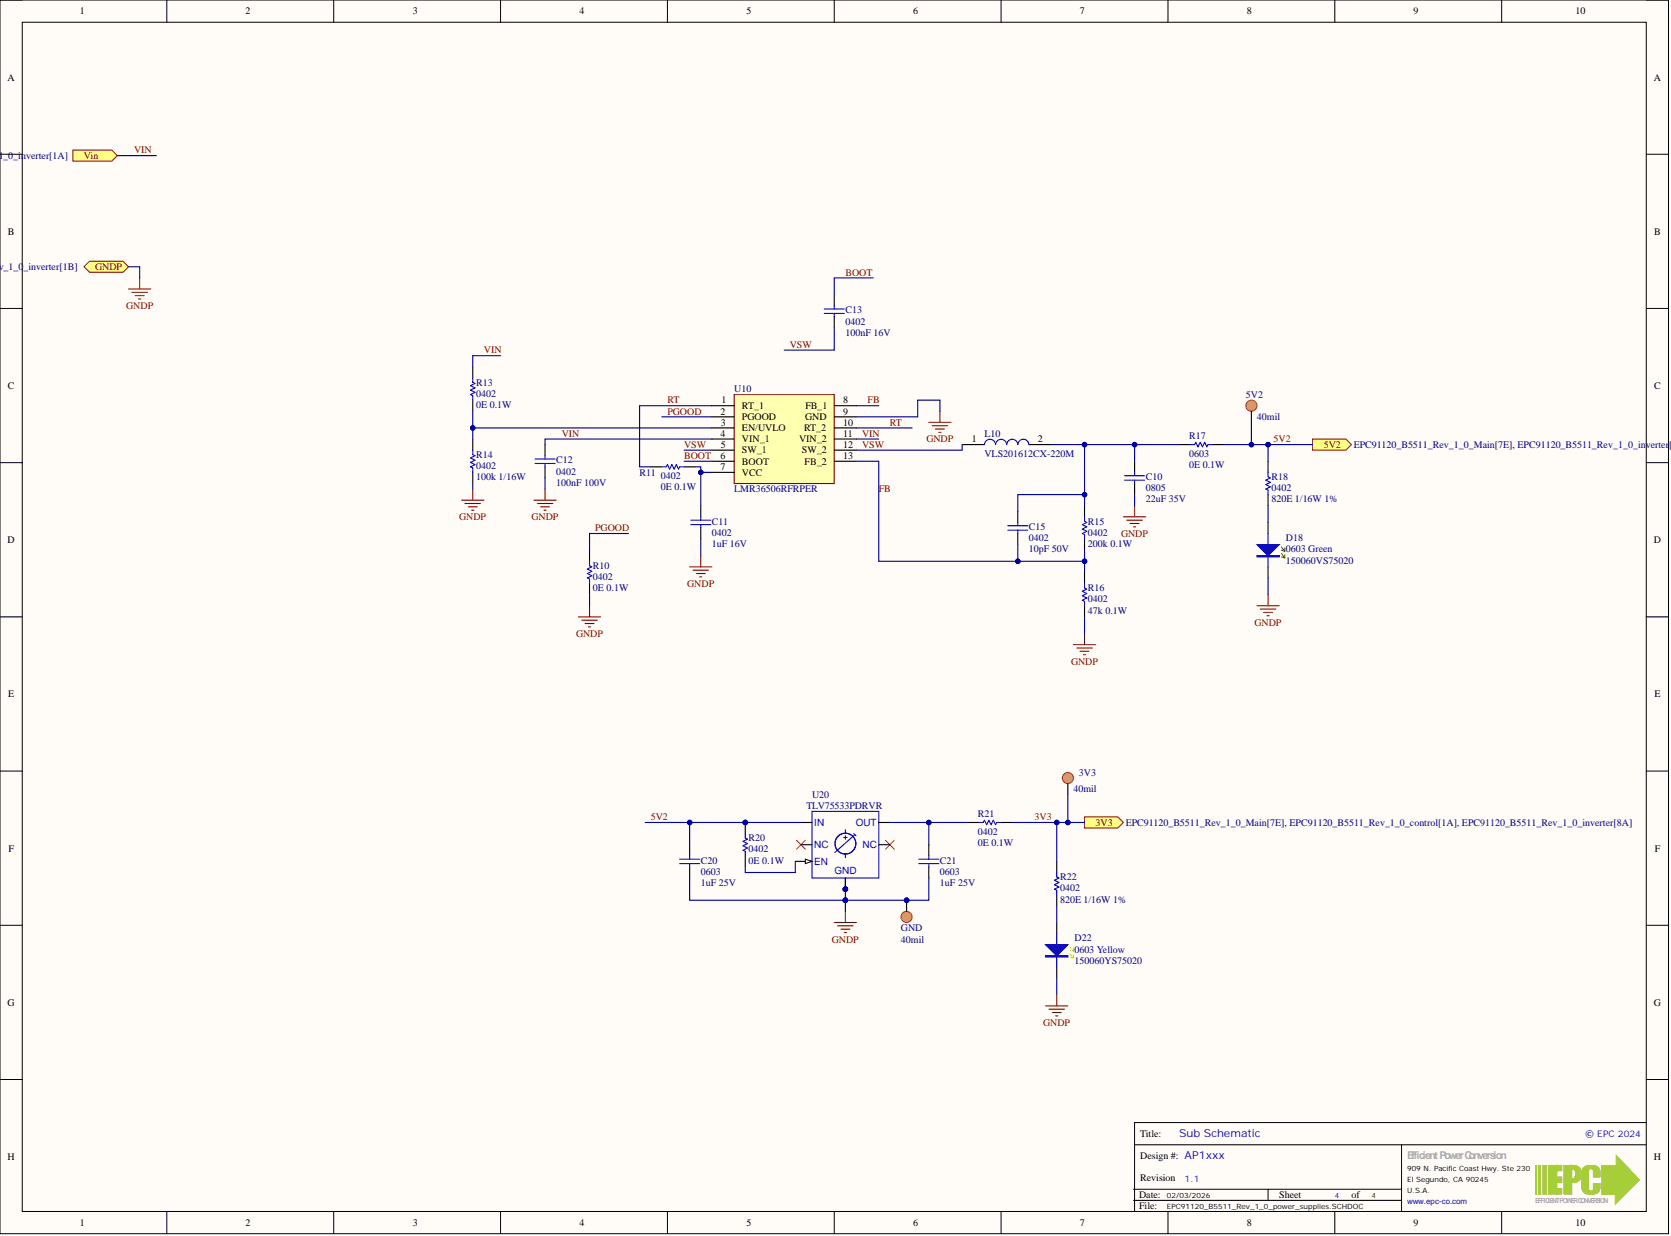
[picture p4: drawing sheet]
<svg xmlns="http://www.w3.org/2000/svg" width="381mm" height="282mm" viewBox="0 0 381 282" stroke-linecap="round" stroke-linejoin="round" font-family="sans-serif">
<defs><g id="words">
<text font-size="2.5" fill="#00f" x="268.8" y="259.3">Sub Schematic</text>
<text font-size="2.5" fill="#a8a9ad" x="320.8" y="264.2">EfficientPowerConversion</text>
<g font-size="2.3">
<text x="18.2" y="3.3">1</text>
<text x="56" y="3.3">2</text>
<text x="94.1" y="3.3">3</text>
<text x="132.1" y="3.3">4</text>
<text x="170.2" y="3.3">5</text>
<text x="208.2" y="3.3">6</text>
<text x="246.2" y="3.3">7</text>
<text x="284.3" y="3.3">8</text>
<text x="322.3" y="3.3">9</text>
<text x="359.2" y="3.3">10</text>
<text x="1.7" y="18.4">A</text>
<text x="377.1" y="18.4">A</text>
<text x="1.8" y="53.5">B</text>
<text x="377.2" y="53.5">B</text>
<text x="1.8" y="88.7">C</text>
<text x="377.2" y="88.7">C</text>
<text x="164.3" y="94.5">2</text>
<text x="164.5" y="92">1</text>
<text x="169.2" y="93.3">RT_1</text>
<text x="169.2" y="95.8">PGOOD</text>
<text x="183.6" y="95.8">GND</text>
<text x="183.6" y="93.3">FB_1</text>
<text x="192.2" y="92">8</text>
<text x="192.2" y="94.5">9</text>
<text x="164.3" y="99.6">4</text>
<text x="164.4" y="97.1">3</text>
<text x="169.2" y="98.3">EN/UVLO</text>
<text x="169.2" y="100.9">VIN_1</text>
<text x="182.2" y="100.9">VIN_2</text>
<text x="183.3" y="98.3">RT_2</text>
<text x="192.2" y="97.1">10</text>
<text x="192.2" y="99.6">11</text>
<text x="221.6" y="100.9">1</text>
<text x="236.6" y="100.9">2</text>
<text x="164.3" y="104.7">6</text>
<text x="164.3" y="107.2">7</text>
<text x="164.3" y="102.2">5</text>
<text x="169.2" y="103.4">SW_1</text>
<text x="169.2" y="106">BOOT</text>
<text x="182.8" y="103.4">SW_2</text>
<text x="183.5" y="106">FB_2</text>
<text x="192.2" y="102.2">12</text>
<text x="192.2" y="104.7">13</text>
<text x="169.2" y="108.5">VCC</text>
<text x="1.7" y="123.9">D</text>
<text x="377.1" y="123.9">D</text>
<text x="1.9" y="159.1">E</text>
<text x="377.2" y="159.1">E</text>
<text x="1.9" y="194.2">F</text>
<text x="377.3" y="194.2">F</text>
<text x="1.7" y="229.4">G</text>
<text x="377.1" y="229.4">G</text>
<text x="260" y="259.3">Title:</text>
<text x="1.7" y="264.5">H</text>
<text x="260" y="264.4">Design #: AP1xxx</text>
<text x="260" y="269.4">Revision</text>
<text x="377.1" y="264.5">H</text>
<text x="259.7" y="273.2">Date:</text>
<text x="259.7" y="275.8">File:</text>
<text x="291.7" y="273.2">Sheet</text>
<text x="308.2" y="273.2">of</text>
<text x="18.2" y="279.6">1</text>
<text x="56" y="279.6">2</text>
<text x="94.1" y="279.6">3</text>
<text x="132.1" y="279.6">4</text>
<text x="170.2" y="279.6">5</text>
<text x="208.2" y="279.6">6</text>
<text x="246.2" y="279.6">7</text>
<text x="284.3" y="279.6">8</text>
<text x="322.3" y="279.6">9</text>
<text x="359.2" y="279.6">10</text>
</g>
<g font-size="2.3" fill="#800000">
<text x="30.6" y="35">VIN</text>
<text x="19.1" y="36.3">Vin</text>
<text x="21.7" y="61.6">GNDP</text>
<text x="192.8" y="62.9">BOOT</text>
<text x="28.8" y="70.5">GNDP</text>
<text x="110.3" y="80.6">VIN</text>
<text x="180.1" y="79.3">VSW</text>
<text x="152.2" y="92">RT</text>
<text x="152.2" y="94.5">PGOOD</text>
<text x="197.8" y="92">FB</text>
<text x="128.1" y="99.6">VIN</text>
<text x="196.6" y="99.6">VIN</text>
<text x="202.9" y="97.1">RT</text>
<text x="211.2" y="100.9">GNDP</text>
<text x="290.4" y="100.9">5V2</text>
<text x="156" y="102.2">VSW</text>
<text x="156" y="104.7">BOOT</text>
<text x="196.6" y="102.2">VSW</text>
<text x="301.8" y="102.2">5V2</text>
<text x="200.4" y="112.3">FB</text>
<text x="104.7" y="118.6">GNDP</text>
<text x="121.2" y="118.6">GNDP</text>
<text x="135.7" y="121.2">PGOOD</text>
<text x="255.6" y="122.4">GNDP</text>
<text x="156.7" y="133.8">GNDP</text>
<text x="286" y="142.7">GNDP</text>
<text x="131.3" y="145.2">GNDP</text>
<text x="244.2" y="151.6">GNDP</text>
<text x="148.4" y="187.1">5V2</text>
<text x="235.9" y="187.1">3V3</text>
<text x="249.8" y="188.3">3V3</text>
<text x="189.7" y="214.9">GNDP</text>
<text x="237.9" y="234">GNDP</text>
</g>
<g font-size="2.3" fill="#000080">
<text x="-.4" y="36.3">1_0_inverter[1A]</text>
<text x="-.4" y="61.6">v_1_0_inverter[1B]</text>
<text x="192.8" y="71.5">C13</text>
<text x="192.8" y="74">0402</text>
<text x="192.8" y="76.6">100nF 16V</text>
<text x="108.6" y="88">R13</text>
<text x="167.4" y="89.5">U10</text>
<text x="108.6" y="90.5">0402</text>
<text x="108.6" y="93">0E 0.1W</text>
<text x="284.1" y="90.7">5V2</text>
<text x="286.6" y="95.8">40mil</text>
<text x="224.5" y="99.7">L10</text>
<text x="271.1" y="100.1">R17</text>
<text x="108.6" y="107">0402</text>
<text x="108.6" y="104.4">R14</text>
<text x="126.8" y="105.7">C12</text>
<text x="224.5" y="104.2">VLS201612CX-220M</text>
<text x="271.1" y="104.2">0603</text>
<text x="271.1" y="106.7">0E 0.1W</text>
<text x="308.7" y="102.2">EPC91120_B5511_Rev_1_0_Main[7E], EPC91120_B5511_Rev_1_0_inverter[1</text>
<text x="108.6" y="109.5">100k 1/16W</text>
<text x="126.8" y="108.2">0402</text>
<text x="126.8" y="110.8">100nF 100V</text>
<text x="145.8" y="108.5">R11</text>
<text x="150.7" y="109.2">0402</text>
<text x="150.7" y="111.8">0E 0.1W</text>
<text x="167.4" y="112.3">LMR36506RFRPER</text>
<text x="261.2" y="112">0805</text>
<text x="261.2" y="109.5">C10</text>
<text x="289.9" y="112">0402</text>
<text x="289.9" y="109.5">R18</text>
<text x="162.3" y="119.6">C11</text>
<text x="248" y="119.6">R15</text>
<text x="261.2" y="114.6">22uF 35V</text>
<text x="289.9" y="114.6">820E 1/16W 1%</text>
<text x="162.3" y="122.2">0402</text>
<text x="162.3" y="124.7">1uF 16V</text>
<text x="234.6" y="123.4">0402</text>
<text x="234.6" y="126">10pF 50V</text>
<text x="234.6" y="120.9">C15</text>
<text x="248" y="122.2">0402</text>
<text x="248" y="124.7">200k 0.1W</text>
<text x="293.2" y="126">0603 Green</text>
<text x="293.2" y="123.4">D18</text>
<text x="135.2" y="129.8">R10</text>
<text x="293.2" y="128.5">150060VS75020</text>
<text x="135.2" y="132.3">0402</text>
<text x="135.2" y="134.8">0E 0.1W</text>
<text x="248" y="137.4">0402</text>
<text x="248" y="134.8">R16</text>
<text x="248" y="139.9">47k 0.1W</text>
<text x="246" y="176.9">3V3</text>
<text x="183.9" y="184.5">TLV75533PDRVR</text>
<text x="185.1" y="182">U20</text>
<text x="244.7" y="180.7">40mil</text>
<text x="170.7" y="191.9">R20</text>
<text x="222.9" y="190.4">0402</text>
<text x="222.9" y="186.3">R21</text>
<text x="256.7" y="188.3">EPC91120_B5511_Rev_1_0_Main[7E], EPC91120_B5511_Rev_1_0_control[1A], EPC91120_B5511_Rev_1_0_inverter[8A]</text>
<text x="159.8" y="196.9">C20</text>
<text x="170.7" y="194.4">0402</text>
<text x="170.7" y="196.9">0E 0.1W</text>
<text x="214.3" y="196.9">C21</text>
<text x="222.9" y="192.9">0E 0.1W</text>
<text x="159.8" y="199.5">0603</text>
<text x="159.8" y="202">1uF 25V</text>
<text x="214.3" y="199.5">0603</text>
<text x="214.3" y="202">1uF 25V</text>
<text x="241.7" y="203.3">0402</text>
<text x="241.7" y="200.7">R22</text>
<text x="241.7" y="205.8">820E 1/16W 1%</text>
<text x="205.4" y="214.9">40mil</text>
<text x="205.4" y="212.4">GND</text>
<text x="245" y="214.7">D22</text>
<text x="245" y="217.2">0603 Yellow</text>
<text x="245" y="219.8">150060YS75020</text>
</g>
<g font-size="2.3" fill="#00f">
<text x="185.7" y="188.4">IN</text>
<text x="195.1" y="188.4">OUT</text>
<text x="185.7" y="197.2">EN</text>
<text x="185.7" y="193.4">NC</text>
<text x="196.7" y="193.4">NC</text>
<text x="190.3" y="199.3">GND</text>
</g>
<g font-size="2.1" fill="#00f">
<text x="361.4" y="259.4">© EPC 2024</text>
<text x="270.1" y="269.5">1.1</text>
</g>
<text font-size="1.8" fill="#00f" x="320.8" y="274.6">www.epc-co.com</text>
<g font-size="1.6">
<text x="320.8" y="267.1">909 N. Pacific Coast Hwy. Ste 230</text>
<text x="320.8" y="269.6">El Segundo, CA 90245</text>
<text x="266" y="273.2">02/03/2026</text>
<text x="266" y="275.7">EPC91120_B5511_Rev_1_0_power_supplies.SCHDOC</text>
<text x="320.8" y="272.1">U.S.A.</text>
</g>
<text font-size="1.6" fill="#00f" x="304.3" y="273.2">4</text>
<text font-size="1.6" fill="#008000" x="312.7" y="273.2">4</text>
<text font-size="1.6" fill="#a8a9ad" x="350" y="274.4">EFFICIENTPOWERCONVERSION</text>
</g></defs>
<path d="M0 0h380.4v281.3h-380.4z" fill-rule="evenodd" fill="#fffcf8"/>
<path d="M0 0h380.4v281.3h-380.4z" fill="none" stroke="#000" stroke-width=".23"/>
<path d="M5.1 5.1h370.3v271.2h-370.3z" fill-rule="evenodd" fill="#fffcf8"/>
<g fill="none" stroke="#000" stroke-width=".23">
<path d="M0 0h5.1M5.1 5.1h370.3v271.2h-370.3zM38 0v5.1M76.1 0v5.1M114.1 0v5.1M152.2 0v5.1M190.2 0v5.1M228.3 0v5.1M266.3 0v5.1M304.3 0v5.1M342.4 0v5.1M375.4 0h5v5.1"/>
<path d="M0 35.2h5.1M375.4 35.2h5M0 70.3h5.1M375.4 70.3h5M0 105.5h5.1M375.4 105.5h5M0 140.7h5.1M375.4 140.7h5M0 175.8h5.1M375.4 175.8h5M0 211h5.1M375.4 211h5"/>
<path d="M0 246.2h5.1M375.4 246.2h5M375.4 256h-116.7v20.3M38 276.3v5M76.1 276.3v5M114.1 276.3v5M152.2 276.3v5M190.2 276.3v5M228.3 276.3v5M258.4 273.7h61.2M258.4 271.2h61.2M258.7 261.1h116.7"/>
<path d="M266.3 276.3v5M289.1 271.2v2.5M304.3 276.3v5M319.6 261.1v15.2M342.4 276.3v5M380.4 276.3v5"/>
</g>
<path d="M351.8 265.8h.9v6.6h-.9z" fill-rule="evenodd" fill="#a6ce39"/>
<path d="M350.1 265.8h.3v6.6h-.3zM351.8 265.8h.9v6.6h-.9z" fill="none" stroke="#a6ce39" stroke-width=".23"/>
<path d="M350.3 265.8v6.6" fill="none" stroke="#a6ce39" stroke-width=".25"/>
<path d="M350.8 265.8h.5v6.6h-.5z" fill-rule="evenodd" fill="#a6ce39"/>
<path d="M350.8 265.8h.5v6.6h-.5z" fill="none" stroke="#a6ce39" stroke-width=".23"/>
<path d="M365.2 265.8h3.3v-2.3l5.3 5.6-5.5 5.5v-2.2h-3.1z" fill-rule="evenodd" fill="#a6ce39"/>
<path d="M365.2 265.8h3.3v-2.3l5.3 5.6-5.5 5.5v-2.2h-3.1z" fill="none" stroke="#a6ce39" stroke-width=".23"/>
<path d="M360.9 266.4a2.68 2.68 0 0 1 3.6 0l.3 .9v3.5a1.51 1.51 0 0 1-1.5 1.6 2.08 2.08 0 0 1-2.6-1.1v-4z" fill="#a6ce39"/>
<path d="M360.9 266.4a2.68 2.68 0 0 1 3.6 0l.3 .9v3.5a1.51 1.51 0 0 1-1.5 1.6 2.08 2.08 0 0 1-2.6-1.1v-4z" fill="none" stroke="#a6ce39" stroke-width=".23"/>
<path d="M362.5 266.9l.3-.1 .3 .2v4.1l-.3 .2-.4-.2z" fill="#fff"/>
<path d="M362.5 266.9l.3-.1 .3 .2v4.1l-.3 .2-.4-.2z" fill="none" stroke="#fff" stroke-width=".23"/>
<path d="M363.1 268.7h1.9v1h-1.9z" fill-rule="evenodd" fill="#fff"/>
<path d="M363.1 268.7h1.9v1h-1.9z" fill="none" stroke="#fff" stroke-width=".23"/>
<path d="M357.1 266.3a2.17 2.17 0 0 1 3.2 .3 2.66 2.66 0 0 1-.5 2.9 1.92 1.92 0 0 1-3-1v-1.5z" fill="#a6ce39"/>
<path d="M357.1 266.3a2.17 2.17 0 0 1 3.2 .3 2.66 2.66 0 0 1-.5 2.9 1.92 1.92 0 0 1-3-1v-1.5z" fill="none" stroke="#a6ce39" stroke-width=".23"/>
<path d="M358 266.9l.6-.1a1.15 1.15 0 0 1 0 1.7h-.5l-.2-.2-.2-.6z" fill="#fff"/>
<path d="M358 266.9l.6-.1a1.15 1.15 0 0 1 0 1.7h-.5l-.2-.2-.2-.6z" fill="none" stroke="#fff" stroke-width=".23"/>
<path d="M353 265.8h1.9v6.6h-1.9z" fill-rule="evenodd" fill="#a6ce39"/>
<path d="M353 265.8h1.9v6.6h-1.9z" fill="none" stroke="#a6ce39" stroke-width=".23"/>
<path d="M354.9 265.8h1.2v1.2h-1.2z" fill-rule="evenodd" fill="#a6ce39"/>
<path d="M354.9 265.8h1.2v1.2h-1.2z" fill="none" stroke="#a6ce39" stroke-width=".23"/>
<path d="M354.9 271.1h1.2v1.3h-1.2z" fill-rule="evenodd" fill="#a6ce39"/>
<path d="M354.9 271.1h1.2v1.3h-1.2z" fill="none" stroke="#a6ce39" stroke-width=".23"/>
<path d="M354.9 268.4h1.2v1.3h-1.2z" fill-rule="evenodd" fill="#a6ce39"/>
<path d="M354.9 268.4h1.2v1.3h-1.2z" fill="none" stroke="#a6ce39" stroke-width=".23"/>
<path d="M356.6 265.8h1.8v6.6h-1.8z" fill-rule="evenodd" fill="#a6ce39"/>
<path d="M356.6 265.8h1.8v6.6h-1.8z" fill="none" stroke="#a6ce39" stroke-width=".23"/>
<path d="M16.6 34.2h8.9l1.3 1.3-1.3 1.3h-8.9z" fill-rule="evenodd" fill="#ffff80"/>
<path d="M16.6 34.2h8.9l1.3 1.3-1.3 1.3h-8.9z" fill="none" stroke="#800000" stroke-width=".23"/>
<path d="M19.2 60.8l1.2-1.2h7.6l1.3 1.2-1.3 1.3h-7.6z" fill-rule="evenodd" fill="#ffff80"/>
<path d="M19.2 60.8l1.2-1.2h7.6l1.3 1.2-1.3 1.3h-7.6z" fill="none" stroke="#800000" stroke-width=".23"/>
<path d="M29.3 65.9h5.1M30.1 66.7h3.5M30.8 67.4h2.1M31.6 68.2h.5M31.8 63.4v2.5" fill="none" stroke="#800000" stroke-width=".25"/>
<path d="M190.2 67.2v2.5M190.2 72.2v2.6M107.8 83.6v2.6M107.8 91.3v2.5" fill="none" stroke="#000" stroke-width=".25"/>
<path d="M187.9 71.5h4.6M187.9 70.5h4.6M190.2 69.7v.8M190.2 71.5v.7M107.8 86.2v1l.5 .2-1 .6 1 .5-1 .5 1 .5-1 .5 .5 .2v1.1" fill="none" stroke="#00f" stroke-width=".25"/>
<circle cx="285.3" cy="92.5" r="1.27" fill="#f90"/>
<circle cx="285.3" cy="92.5" r="1.27" fill="none" stroke="#b45f06" stroke-width=".25"/>
<path d="M285.3 93.8v2.5" fill="none" stroke="#000" stroke-width=".25"/>
<path d="M167.4 90h22.8v20.3h-22.8z" fill-rule="evenodd" fill="#ffffb0"/>
<path d="M167.4 90h22.8v20.3h-22.8zM211.8 96.3h5M212.5 97.1h3.6M213.3 97.8h2M214.1 98.6h.5M214.3 93.8v2.5" fill="none" stroke="#800000" stroke-width=".25"/>
<g fill="none" stroke="#000" stroke-width=".25">
<path d="M162.3 92.5h5.1M162.3 95.1h5.1M162.3 97.6h5.1M190.2 92.5h5.1M190.2 95.1h5.1M190.2 97.6h5.1M162.3 100.1h5.1M162.3 102.7h5.1M162.3 105.2h5.1M162.3 107.7h5.1M190.2 100.1h5.1M190.2 102.7h5.1"/>
<path d="M190.2 105.2h5.1"/>
</g>
<path d="M299.3 100.1h7.6l1.3 1.3-1.3 1.3h-7.6z" fill-rule="evenodd" fill="#ffff80"/>
<path d="M299.3 100.1h7.6l1.3 1.3-1.3 1.3h-7.6z" fill="none" stroke="#800000" stroke-width=".23"/>
<g fill="none" stroke="#000" stroke-width=".25">
<path d="M124.3 101.4v2.5M124.3 106.5v2.5M148.4 106.5h2.5M156 106.5h2.5M159.8 115.3v2.6M219.4 101.4h5.1M232.1 116.6v2.5M234.6 101.4h5.1M247.3 115.3v2.6M258.7 105.2v2.5M258.7 110.3v2.5M268.8 101.4h2.6"/>
<path d="M276.4 101.4h2.6M289.1 105.2v2.5M289.1 112.8v2.5M289.1 119.1v2.6M159.8 120.4v2.5M232.1 121.7v2.5M247.3 122.9v2.6M289.1 129.3v2.5"/>
</g>
<g fill="none" stroke="#00f" stroke-width=".25">
<path d="M122 105.7h4.6M122 104.7h4.6M124.3 103.9v.8M124.3 105.7v.8M150.9 106.5h1l.3-.5 .5 1 .5-1 .5 1 .5-1 .5 1 .3-.5h1M157.5 119.6h4.6M157.5 118.6h4.6M159.8 117.9v.7M159.8 119.6v.8M224.5 101.4a1.26 1.26 0 0 1 1.2-1.2 1.26 1.26 0 0 1 1.3 1.2 1.27 1.27 0 0 1 1.3-1.2 1.27 1.27 0 0 1 1.2 1.2 1.27 1.27 0 0 1 1.3-1.2 1.27 1.27 0 0 1 1.3 1.2 1.27 1.27 0 0 1 1.2-1.2 1.27 1.27 0 0 1 1.3 1.2M229.8 119.9h4.5M232.1 119.1v.8"/>
<path d="M247.3 117.9v1l.5 .2-1 .5 1 .5-1 .6 1 .5-1 .5 .5 .2v1M256.4 109.5h4.6M256.4 108.5h4.6M258.7 107.7v.8M258.7 109.5v.8M271.4 101.4h1l.2-.5 .6 1 .5-1 .5 1 .5-1 .5 1 .2-.5h1M289.1 107.7v1l.5 .3-1 .5 1 .5-1 .5 1 .5-1 .5 .5 .3v1M229.8 120.9h4.5M232.1 120.9v.8M286.6 126.7h5.1v.3h-5.1zM286.6 126.9h5.1M289.1 121.7v7.6"/>
</g>
<g fill="none" stroke="#800000" stroke-width=".25">
<path d="M105.3 114.1h5M106 114.8h3.6M106.8 115.6h2M107.5 116.3h.5M107.8 111.5v2.6M121.7 114.1h5.1M122.5 114.8h3.6M123.3 115.6h2M124 116.3h.5M124.3 111.5v2.6M256.2 117.9h5M256.9 118.6h3.6"/>
<path d="M257.7 119.4h2M258.7 115.3v2.6M258.4 120.1h.5"/>
</g>
<path d="M286.6 124.2h5.1l-2.6 2.5z" fill="#00f"/>
<path d="M134.4 128v1l.5 .3-1 .5 1 .5-1 .5 1 .5-1 .5 .5 .3v1M286.6 124.2h5.1l-2.6 2.5z" fill="none" stroke="#00f" stroke-width=".25"/>
<path d="M292.2 124.7l.7 1M292.2 125.5l.7 .2M292.2 126.2l.7 1M292.2 127l.7 .2M292.9 125v.7M292.9 126.5v.7" fill="none" stroke="#00bf00" stroke-width=".25"/>
<g fill="none" stroke="#800000" stroke-width=".25">
<path d="M134.4 138.1v2.6M157.2 129.3h5.1M158 130h3.6M158.8 130.8h2M159.5 131.6h.5M159.8 126.7v2.6M286.6 138.1h5.1M287.4 138.9h3.5M288.1 139.7h2M289.1 135.6v2.5M131.9 140.7h5.1M132.6 141.4h3.6"/>
<path d="M133.4 142.2h2M134.2 143h.5M244.7 147h5.1M245.5 147.8h3.6M246.3 148.5h2M247 149.3h.5M247.3 144.5v2.5M288.9 140.4h.5"/>
</g>
<path d="M134.4 125.5v2.5M134.4 133.1v2.5" fill="none" stroke="#000" stroke-width=".25"/>
<circle cx="243.5" cy="177.4" r="1.27" fill="#f90"/>
<circle cx="243.5" cy="177.4" r="1.27" fill="none" stroke="#b45f06" stroke-width=".25"/>
<path d="M243.5 178.7v2.5" fill="none" stroke="#000" stroke-width=".25"/>
<path d="M247.3 186.3h7.6l1.3 1.3-1.3 1.2h-7.6z" fill-rule="evenodd" fill="#ffff80"/>
<path d="M247.3 186.3h7.6l1.3 1.3-1.3 1.2h-7.6z" fill="none" stroke="#800000" stroke-width=".23"/>
<path d="M220.7 187.6h2.5M228.3 187.6h2.5" fill="none" stroke="#000" stroke-width=".25"/>
<path d="M223.2 187.6h1l.3-.5 .5 1 .5-1 .5 1 .5-1 .5 1 .2-.5h1.1" fill="none" stroke="#00f" stroke-width=".25"/>
<circle cx="169.9" cy="187.6" r=".51" fill="#000080"/>
<circle cx="169.9" cy="187.6" r=".51" fill="none" stroke="#000080" stroke-width=".23"/>
<path d="M169.9 187.6v2.5" fill="none" stroke="#000" stroke-width=".25"/>
<circle cx="169.9" cy="187.6" r=".51" fill="#000080"/>
<circle cx="169.9" cy="187.6" r=".51" fill="none" stroke="#000080" stroke-width=".23"/>
<path d="M157.2 192.6v2.6M157.2 197.7v2.5M169.9 195.2v2.5M240.9 196.4v2.6M240.9 204v2.6" fill="none" stroke="#000" stroke-width=".25"/>
<path d="M155 196.9h4.5M155 195.9h4.5M157.2 195.2v.7M157.2 196.9v.8M169.9 190.1v1l.5 .3-1 .5 1 .5-1 .5 1 .5-1 .5 .5 .3v1M240.9 199v1l.5 .2-1 .5 1 .6-1 .5 1 .5-1 .5 .5 .2v1" fill="none" stroke="#00f" stroke-width=".25"/>
<path d="M181.6 191.6l2 2.1M183.6 191.6l-2 2.1M201.9 191.6l2 2.1M203.9 191.6l-2 2.1" fill="none" stroke="#f00" stroke-width=".23"/>
<circle cx="192.8" cy="202.8" r=".51" fill="#000080"/>
<circle cx="192.8" cy="202.8" r=".51" fill="none" stroke="#000080" stroke-width=".23"/>
<circle cx="192.8" cy="202.8" r=".51" fill="#000080"/>
<circle cx="192.8" cy="202.8" r=".51" fill="none" stroke="#000080" stroke-width=".23"/>
<path d="M185.1 185h15.3v15.2h-15.3z" fill="none" stroke="#00f" stroke-width=".25"/>
<path d="M182.6 187.6h2.5M182.6 196.4h2.5" fill="none" stroke="#000" stroke-width=".25"/>
<path d="M183.6 195.9l1.5 .5-1.5 .5z" fill="#f8fcff"/>
<path d="M183.6 195.9l1.5 .5-1.5 .5z" fill="none" stroke="#000" stroke-width=".23"/>
<path d="M192.8 200.2v2.6" fill="none" stroke="#000" stroke-width=".25"/>
<circle cx="192.8" cy="202.8" r=".51" fill="#000080"/>
<circle cx="192.8" cy="202.8" r=".51" fill="none" stroke="#000080" stroke-width=".23"/>
<path d="M182.6 192.6h2.5M200.4 187.6h2.5M200.4 192.6h2.5M192.8 200.2v2.6" fill="none" stroke="#000" stroke-width=".25"/>
<circle cx="192.8" cy="202.8" r=".51" fill="#000080"/>
<circle cx="192.8" cy="202.8" r=".51" fill="none" stroke="#000080" stroke-width=".23"/>
<g fill="none" stroke="#00f" stroke-width=".25">
<path d="M192.4 191h.7M192.8 189.2v.8M192.8 190.6v.8M192.8 194.8v.8M194.7 190.1l.5 .5M194.9 190.4l-4.6 4"/>
<circle cx="192.8" cy="192.4" r="2.37"/>
</g>
<path d="M190.2 210.4h5.1M191 211.1h3.5M191.7 211.9h2.1M192.5 212.7h.5M192.8 207.8v2.6" fill="none" stroke="#800000" stroke-width=".25"/>
<circle cx="206.7" cy="205.3" r=".51" fill="#000080"/>
<circle cx="206.7" cy="205.3" r=".51" fill="none" stroke="#000080" stroke-width=".23"/>
<circle cx="206.7" cy="209.1" r="1.27" fill="#f90"/>
<circle cx="206.7" cy="209.1" r="1.27" fill="none" stroke="#b45f06" stroke-width=".25"/>
<path d="M206.7 205.3v2.5" fill="none" stroke="#000" stroke-width=".25"/>
<circle cx="206.7" cy="205.3" r=".51" fill="#000080"/>
<circle cx="206.7" cy="205.3" r=".51" fill="none" stroke="#000080" stroke-width=".23"/>
<path d="M240.9 210.4v2.5M240.9 220.5v2.6" fill="none" stroke="#000" stroke-width=".25"/>
<path d="M238.4 218h5.1v.2h-5.1zM238.4 218.1h5.1M240.9 212.9v7.6" fill="none" stroke="#00f" stroke-width=".25"/>
<path d="M238.4 215.4h5.1l-2.6 2.6z" fill="#00f"/>
<path d="M107.8 102.7v1l.5 .2-1 .5 1 .5-1 .5 1 .6-1 .5 .5 .2v1M238.4 215.4h5.1l-2.6 2.6z" fill="none" stroke="#00f" stroke-width=".25"/>
<path d="M244 216l.7 1M244 216.7l.7 .3M244 217.5l.7 1M244 218.2l.7 .3M244.7 216.2v.8M244.7 217.7v.8" fill="none" stroke="#ff0" stroke-width=".25"/>
<path d="M238.4 229.4h5.1M239.2 230.1h3.5M239.9 230.9h2.1M240.7 231.7h.5M240.9 226.9v2.5" fill="none" stroke="#800000" stroke-width=".25"/>
<path d="M107.8 100.1v2.6M107.8 107.7v2.6" fill="none" stroke="#000" stroke-width=".25"/>
<path d="M26.8 35.5h8.8M29.3 60.8h2.5v2.6M190.2 74.8v5h-11.4M199.1 63.4h-8.9v3.8M114.1 81.1h-6.3v2.5M150.9 95.1h11.4M195.3 92.5h5.1M214.3 93.8v-2.5h-5.1v3.8h-13.9M285.3 96.3v5.1" fill="none" stroke="#000080" stroke-width=".25"/>
<circle cx="285.3" cy="101.4" r=".51" fill="#000080"/>
<circle cx="285.3" cy="101.4" r=".51" fill="none" stroke="#000080" stroke-width=".23"/>
<path d="M107.8 97.6h54.5M195.3 97.6h12.7" fill="none" stroke="#000080" stroke-width=".25"/>
<circle cx="107.8" cy="97.6" r=".51" fill="#000080"/>
<circle cx="107.8" cy="97.6" r=".51" fill="none" stroke="#000080" stroke-width=".23"/>
<path d="M195.3 100.1h5.1M239.7 101.4h29.1" fill="none" stroke="#000080" stroke-width=".25"/>
<circle cx="247.3" cy="101.4" r=".51" fill="#000080"/>
<circle cx="247.3" cy="101.4" r=".51" fill="none" stroke="#000080" stroke-width=".23"/>
<circle cx="258.7" cy="101.4" r=".51" fill="#000080"/>
<circle cx="258.7" cy="101.4" r=".51" fill="none" stroke="#000080" stroke-width=".23"/>
<path d="M289.1 101.4v3.8" fill="none" stroke="#000080" stroke-width=".25"/>
<circle cx="289.1" cy="101.4" r=".51" fill="#000080"/>
<circle cx="289.1" cy="101.4" r=".51" fill="none" stroke="#000080" stroke-width=".23"/>
<path d="M162.3 100.1h-38v1.3M279 101.4h20.3" fill="none" stroke="#000080" stroke-width=".25"/>
<circle cx="285.3" cy="101.4" r=".51" fill="#000080"/>
<circle cx="285.3" cy="101.4" r=".51" fill="none" stroke="#000080" stroke-width=".23"/>
<circle cx="289.1" cy="101.4" r=".51" fill="#000080"/>
<circle cx="289.1" cy="101.4" r=".51" fill="none" stroke="#000080" stroke-width=".23"/>
<path d="M156 102.7h6.3M219.4 101.4v1.3h-24.1M258.7 101.4v3.8" fill="none" stroke="#000080" stroke-width=".25"/>
<circle cx="258.7" cy="101.4" r=".51" fill="#000080"/>
<circle cx="258.7" cy="101.4" r=".51" fill="none" stroke="#000080" stroke-width=".23"/>
<path d="M162.3 92.5h-16.5v14h2.6M156 105.2h6.3M158.5 106.5h1.3v8.8" fill="none" stroke="#000080" stroke-width=".25"/>
<circle cx="159.8" cy="107.7" r=".51" fill="#000080"/>
<circle cx="159.8" cy="107.7" r=".51" fill="none" stroke="#000080" stroke-width=".23"/>
<path d="M159.8 107.7h2.5" fill="none" stroke="#000080" stroke-width=".25"/>
<circle cx="159.8" cy="107.7" r=".51" fill="#000080"/>
<circle cx="159.8" cy="107.7" r=".51" fill="none" stroke="#000080" stroke-width=".23"/>
<path d="M107.8 110.3v1.2M124.3 109v2.5M247.3 101.4v13.9" fill="none" stroke="#000080" stroke-width=".25"/>
<circle cx="247.3" cy="112.8" r=".51" fill="#000080"/>
<circle cx="247.3" cy="112.8" r=".51" fill="none" stroke="#000080" stroke-width=".23"/>
<circle cx="247.3" cy="101.4" r=".51" fill="#000080"/>
<circle cx="247.3" cy="101.4" r=".51" fill="none" stroke="#000080" stroke-width=".23"/>
<path d="M247.3 112.8h-15.2v3.8M258.7 112.8v2.5M289.1 115.3v3.8" fill="none" stroke="#000080" stroke-width=".25"/>
<circle cx="247.3" cy="112.8" r=".51" fill="#000080"/>
<circle cx="247.3" cy="112.8" r=".51" fill="none" stroke="#000080" stroke-width=".23"/>
<path d="M159.8 122.9v3.8M232.1 124.2v3.8" fill="none" stroke="#000080" stroke-width=".25"/>
<circle cx="232.1" cy="128" r=".51" fill="#000080"/>
<circle cx="232.1" cy="128" r=".51" fill="none" stroke="#000080" stroke-width=".23"/>
<path d="M195.3 105.2h5.1v22.8h46.9M143.3 121.7h-8.9v3.8" fill="none" stroke="#000080" stroke-width=".25"/>
<circle cx="247.3" cy="128" r=".51" fill="#000080"/>
<circle cx="247.3" cy="128" r=".51" fill="none" stroke="#000080" stroke-width=".23"/>
<circle cx="232.1" cy="128" r=".51" fill="#000080"/>
<circle cx="232.1" cy="128" r=".51" fill="none" stroke="#000080" stroke-width=".23"/>
<path d="M247.3 125.5v5" fill="none" stroke="#000080" stroke-width=".25"/>
<circle cx="247.3" cy="128" r=".51" fill="#000080"/>
<circle cx="247.3" cy="128" r=".51" fill="none" stroke="#000080" stroke-width=".23"/>
<path d="M134.4 135.6v2.5M289.1 131.8v3.8M247.3 140.7v3.8M243.5 181.2v6.4" fill="none" stroke="#000080" stroke-width=".25"/>
<circle cx="243.5" cy="187.6" r=".51" fill="#000080"/>
<circle cx="243.5" cy="187.6" r=".51" fill="none" stroke="#000080" stroke-width=".23"/>
<path d="M182.6 187.6h-25.4v5" fill="none" stroke="#000080" stroke-width=".25"/>
<circle cx="169.9" cy="187.6" r=".51" fill="#000080"/>
<circle cx="169.9" cy="187.6" r=".51" fill="none" stroke="#000080" stroke-width=".23"/>
<circle cx="157.2" cy="187.6" r=".51" fill="#000080"/>
<circle cx="157.2" cy="187.6" r=".51" fill="none" stroke="#000080" stroke-width=".23"/>
<path d="M147.1 187.6h10.1" fill="none" stroke="#000080" stroke-width=".25"/>
<circle cx="157.2" cy="187.6" r=".51" fill="#000080"/>
<circle cx="157.2" cy="187.6" r=".51" fill="none" stroke="#000080" stroke-width=".23"/>
<path d="M202.9 187.6h17.8" fill="none" stroke="#000080" stroke-width=".25"/>
<circle cx="211.8" cy="187.6" r=".51" fill="#000080"/>
<circle cx="211.8" cy="187.6" r=".51" fill="none" stroke="#000080" stroke-width=".23"/>
<path d="M240.9 187.6v8.8" fill="none" stroke="#000080" stroke-width=".25"/>
<circle cx="240.9" cy="187.6" r=".51" fill="#000080"/>
<circle cx="240.9" cy="187.6" r=".51" fill="none" stroke="#000080" stroke-width=".23"/>
<path d="M230.8 187.6h16.5" fill="none" stroke="#000080" stroke-width=".25"/>
<circle cx="240.9" cy="187.6" r=".51" fill="#000080"/>
<circle cx="240.9" cy="187.6" r=".51" fill="none" stroke="#000080" stroke-width=".23"/>
<circle cx="243.5" cy="187.6" r=".51" fill="#000080"/>
<circle cx="243.5" cy="187.6" r=".51" fill="none" stroke="#000080" stroke-width=".23"/>
<path d="M211.8 187.6v5" fill="none" stroke="#000080" stroke-width=".25"/>
<circle cx="211.8" cy="187.6" r=".51" fill="#000080"/>
<circle cx="211.8" cy="187.6" r=".51" fill="none" stroke="#000080" stroke-width=".23"/>
<path d="M182.6 196.4h-1.3v2.6h-11.4v-1.3M157.2 200.2v5.1h35.6" fill="none" stroke="#000080" stroke-width=".25"/>
<circle cx="192.8" cy="205.3" r=".51" fill="#000080"/>
<circle cx="192.8" cy="205.3" r=".51" fill="none" stroke="#000080" stroke-width=".23"/>
<path d="M192.8 202.8v2.5" fill="none" stroke="#000080" stroke-width=".25"/>
<circle cx="192.8" cy="202.8" r=".51" fill="#000080"/>
<circle cx="192.8" cy="202.8" r=".51" fill="none" stroke="#000080" stroke-width=".23"/>
<circle cx="192.8" cy="205.3" r=".51" fill="#000080"/>
<circle cx="192.8" cy="205.3" r=".51" fill="none" stroke="#000080" stroke-width=".23"/>
<path d="M192.8 205.3v2.5" fill="none" stroke="#000080" stroke-width=".25"/>
<circle cx="192.8" cy="205.3" r=".51" fill="#000080"/>
<circle cx="192.8" cy="205.3" r=".51" fill="none" stroke="#000080" stroke-width=".23"/>
<path d="M211.8 200.2v5.1h-19" fill="none" stroke="#000080" stroke-width=".25"/>
<circle cx="192.8" cy="205.3" r=".51" fill="#000080"/>
<circle cx="192.8" cy="205.3" r=".51" fill="none" stroke="#000080" stroke-width=".23"/>
<circle cx="206.7" cy="205.3" r=".51" fill="#000080"/>
<circle cx="206.7" cy="205.3" r=".51" fill="none" stroke="#000080" stroke-width=".23"/>
<path d="M107.8 93.8v6.3M240.9 206.6v3.8M240.9 223.1v3.8" fill="none" stroke="#000080" stroke-width=".25"/>
<circle cx="107.8" cy="97.6" r=".51" fill="#000080"/>
<circle cx="107.8" cy="97.6" r=".51" fill="none" stroke="#000080" stroke-width=".23"/>
<path d="M247.3 130.5v2.6M247.3 138.1v2.6M211.8 192.6v2.6M211.8 197.7v2.5" fill="none" stroke="#000" stroke-width=".25"/>
<path d="M247.3 133.1v1l.5 .2-1 .5 1 .6-1 .5 1 .5-1 .5 .5 .2v1M209.5 196.9h4.6M209.5 195.9h4.6M211.8 195.2v.7M211.8 196.9v.8" fill="none" stroke="#00f" stroke-width=".25"/>
<use href="#words"/>
</svg>
